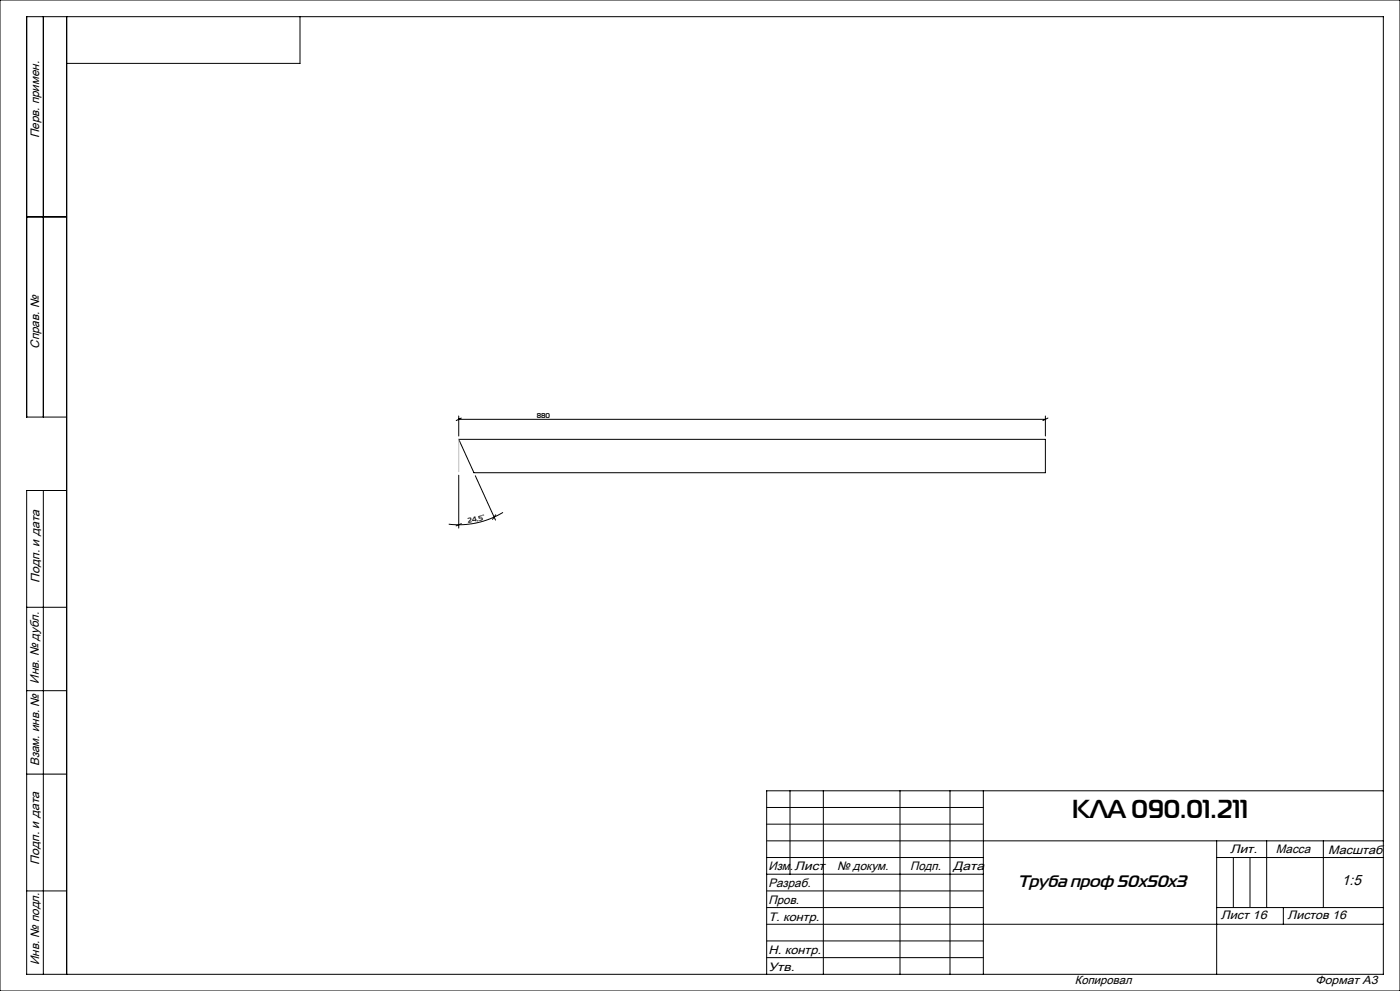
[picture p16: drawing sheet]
<svg xmlns="http://www.w3.org/2000/svg" width="420mm" height="297mm" viewBox="0 0 420 297" stroke-linecap="round" stroke-linejoin="round" font-family="sans-serif">
<defs><g id="words">
<text font-size="7.8" x="321.7" y="245">КЛА 090.01.211</text>
<text font-size="5.1" x="305.4" y="265.7">Труба проф 50х50х3</text>
<text font-size="4.4" x="402.6" y="265.1">1:5</text>
<g font-size="3.7">
<text x="11.7" y="41.4" transform="rotate(-90 11.7 41.4)">Перв. примен.</text>
<text x="11.7" y="104.5" transform="rotate(-90 11.7 104.5)">Справ. №</text>
<text x="11.9" y="174.7" transform="rotate(-90 11.9 174.7)">Подп. и дата</text>
<text x="11.7" y="204.9" transform="rotate(-90 11.7 204.9)">Инв. № дубл.</text>
<text x="11.7" y="229.6" transform="rotate(-90 11.7 229.6)">Взам. инв. №</text>
<text x="369" y="255.7">Лит.</text>
<text x="382.8" y="255.7">Масса</text>
<text x="398.4" y="255.8">Масштаб</text>
<text x="11.7" y="259.2" transform="rotate(-90 11.7 259.2)">Подп. и дата</text>
<text x="230.5" y="260.7">Изм.</text>
<text x="238.4" y="260.6">Лист</text>
<text x="251.1" y="260.6">№ докум.</text>
<text x="273" y="260.6">Подп.</text>
<text x="286" y="260.6">Дата</text>
<text x="230.5" y="265.9">Разраб.</text>
<text x="230.5" y="276">Т. контр.</text>
<text x="230.6" y="271">Пров.</text>
<text x="366.2" y="275.5">Лист 16</text>
<text x="386.3" y="275.5">Листов 16</text>
<text x="230.6" y="285.9">Н. контр.</text>
<text x="11.8" y="289.2" transform="rotate(-90 11.8 289.2)">Инв. № подл.</text>
<text x="230.6" y="291">Утв.</text>
</g>
<g font-size="3.6">
<text x="322.5" y="295">Копировал</text>
<text x="394.6" y="295">Формат А3</text>
</g>
<g font-size="2.1">
<text x="161" y="125.3">880</text>
<text x="140.4" y="156.9" transform="rotate(-12 140.4 156.9)">24,5°</text>
</g>
</g></defs>
<g fill="none" stroke="#000" stroke-width=".3">
<path d="M0 0h420v297h-420zM13 5v120M20 5v287M90 5v14h-70M8 65h12M20 125h-12v-120h407v287h-407v-145h12M137.6 131.7h176v10h-171.4zM137.6 124.7v6M137.6 125.7h176M138.4 125.3l-1.5 .8M313.6 124.7v6M314.4 125.3l-1.5 .8"/>
<path d="M13 147v145M137.6 142.4v15.9M138.4 156.9l-1.6 .7M142.6 142.6l6.1 13.3M148.7 154.3l-1 1.4M150.9 153.6a25.6 25.6 0 0 1-16.3 3.5M8 182h12M8 207h12M8 232h12M237 237v25M247 237v55M270 237v55"/>
<path d="M285 237v55M295 237v55M415 237h-185v55M230 242h65M230 247h65M230 252h185M230 257h65M365 252v40M365 257h50M370 257v15M375 257v15M380 252v20"/>
<path d="M397 252v20M8 267h12M230 267h65M230 272h65M230 277h185M230 262h65M365 272h50M385 272v5M230 282h65M230 287h65"/>
</g>
<path d="M137.6 131.7v9.7" fill="none" stroke="#c0c0c0" stroke-width=".3"/>
<use href="#words"/>
</svg>
